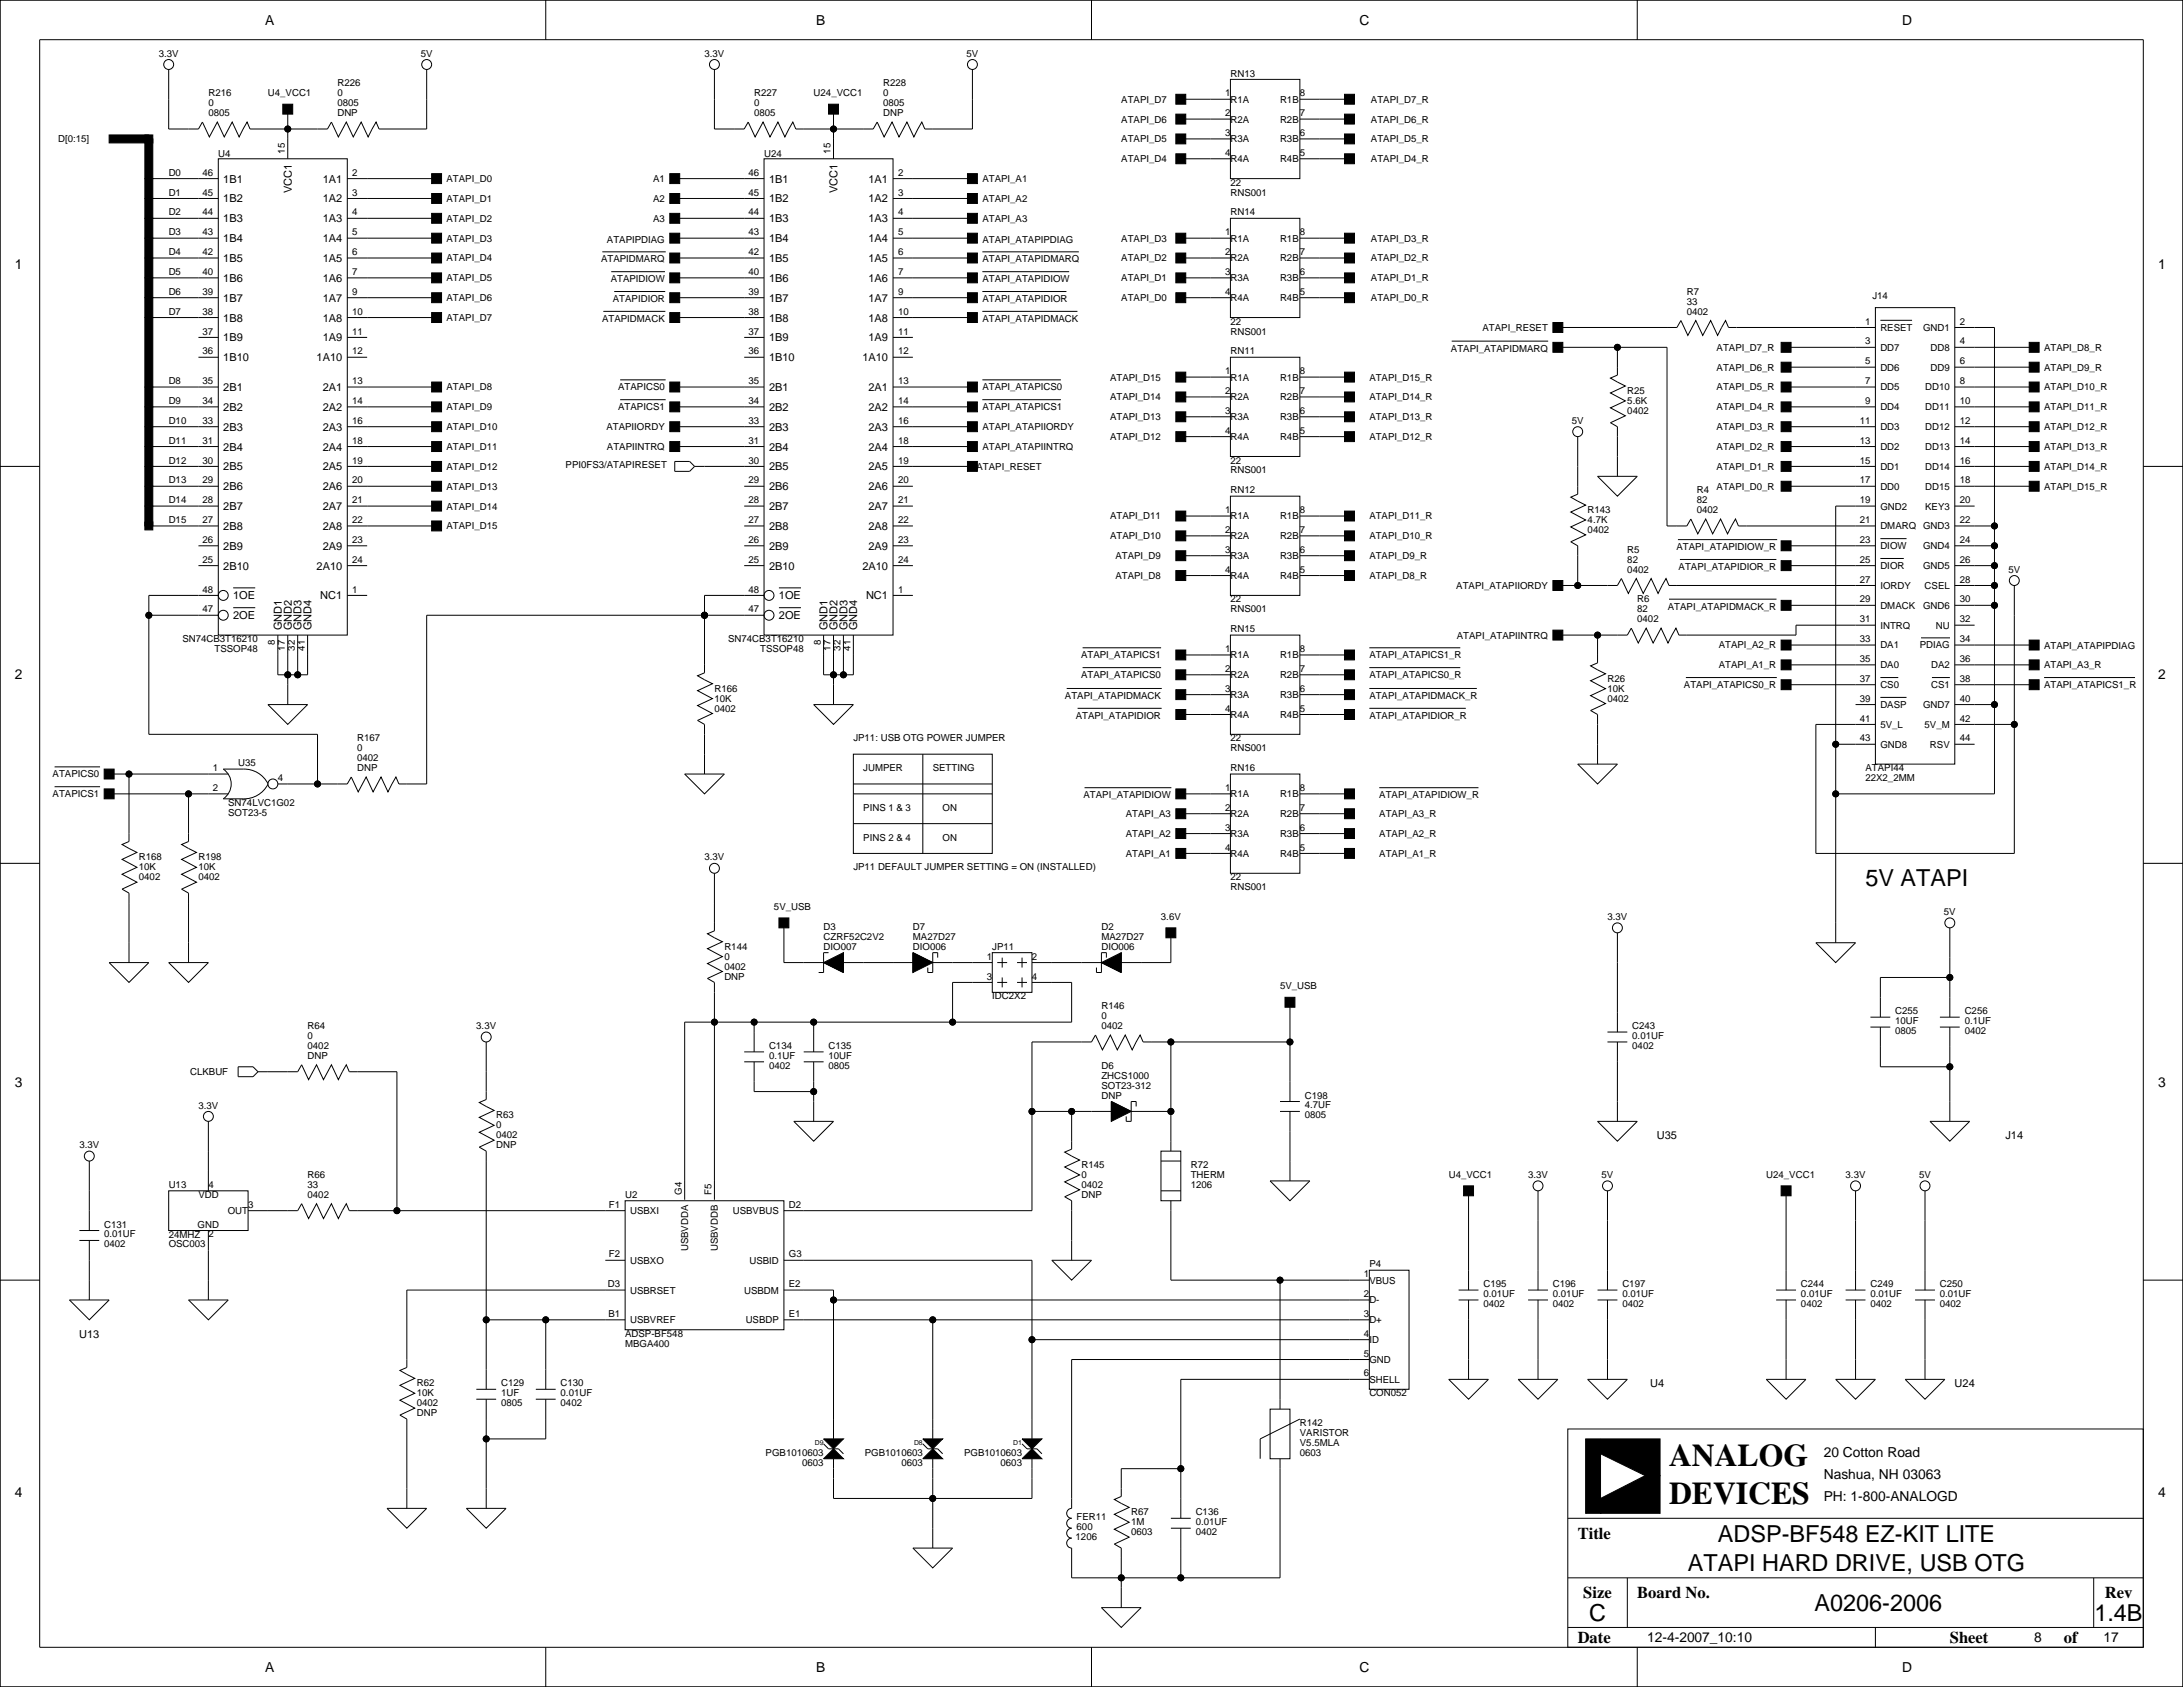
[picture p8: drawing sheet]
<svg xmlns="http://www.w3.org/2000/svg" width="559mm" height="432mm" viewBox="0 0 559 432" stroke-linecap="round" stroke-linejoin="round" font-family="sans-serif">
<defs><g id="words">
<g font-size="8.1">
<text x="427.2" y="375.3">ANALOG</text>
<text x="427.2" y="385">DEVICES</text>
</g>
<g font-size="6">
<text x="477.5" y="226.8">5V ATAPI</text>
<text x="439.7" y="394.6">ADSP-BF548 EZ-KIT LITE</text>
<text x="432.1" y="402.2">ATAPI HARD DRIVE, USB OTG</text>
<text x="464.5" y="412.4">A0206-2006</text>
<text x="406.8" y="414.9">C</text>
<text x="536.1" y="414.9">1.4B</text>
</g>
<g font-size="4.2">
<text x="403.9" y="393.9">Title</text>
<text x="405.3" y="409.1">Size</text>
<text x="419.1" y="409.1">Board No.</text>
<text x="538.8" y="409.1">Rev</text>
<text x="403.9" y="420.5">Date</text>
<text x="499.1" y="420.5">Sheet</text>
<text x="528.3" y="420.5">of</text>
</g>
<g font-size="3.5">
<text x="67.9" y="6.3">A</text>
<text x="208.9" y="6.3">B</text>
<text x="348" y="6.3">C</text>
<text x="486.9" y="6.3">D</text>
<text x="3.8" y="68.8">1</text>
<text x="552.5" y="68.8">1</text>
<text x="3.8" y="173.7">2</text>
<text x="552.5" y="173.7">2</text>
<text x="3.8" y="278.3">3</text>
<text x="552.5" y="278.3">3</text>
<text x="466.9" y="372.8">20 Cotton Road</text>
<text x="3.8" y="383.3">4</text>
<text x="466.9" y="378.7">Nashua, NH 03063</text>
<text x="552.5" y="383.3">4</text>
<text x="466.9" y="384.3">PH: 1-800-ANALOGD</text>
<text x="421.6" y="420.4">12-4-2007_10:10</text>
<text x="520.7" y="420.4">8</text>
<text x="538.5" y="420.4">17</text>
<text x="67.9" y="428">A</text>
<text x="208.9" y="428">B</text>
<text x="348" y="428">C</text>
<text x="486.9" y="428">D</text>
</g>
<g font-size="2.8">
<text x="57.1" y="46.7">1B1</text>
<text x="82.6" y="46.7">1A1</text>
<text x="196.8" y="46.7">1B1</text>
<text x="222.3" y="46.7">1A1</text>
<text x="57.1" y="51.8">1B2</text>
<text x="74.7" y="49.4" transform="rotate(-90 74.7 49.4)">VCC1</text>
<text x="82.6" y="51.8">1A2</text>
<text x="196.8" y="51.8">1B2</text>
<text x="214.4" y="49.4" transform="rotate(-90 214.4 49.4)">VCC1</text>
<text x="222.3" y="51.8">1A2</text>
<text x="57.1" y="56.9">1B3</text>
<text x="82.6" y="56.9">1A3</text>
<text x="196.8" y="56.9">1B3</text>
<text x="222.3" y="56.9">1A3</text>
<text x="57.1" y="62">1B4</text>
<text x="82.6" y="62">1A4</text>
<text x="196.8" y="62">1B4</text>
<text x="222.3" y="62">1A4</text>
<text x="57.1" y="67.1">1B5</text>
<text x="82.6" y="67.1">1A5</text>
<text x="196.8" y="67.1">1B5</text>
<text x="222.3" y="67.1">1A5</text>
<text x="57.1" y="72.1">1B6</text>
<text x="57.1" y="77.2">1B7</text>
<text x="82.6" y="72.1">1A6</text>
<text x="82.6" y="77.2">1A7</text>
<text x="196.8" y="72.1">1B6</text>
<text x="196.8" y="77.2">1B7</text>
<text x="222.3" y="72.1">1A6</text>
<text x="222.3" y="77.2">1A7</text>
<text x="57.1" y="82.3">1B8</text>
<text x="82.6" y="82.3">1A8</text>
<text x="196.8" y="82.3">1B8</text>
<text x="222.3" y="82.3">1A8</text>
<text x="57.1" y="87.4">1B9</text>
<text x="82.6" y="87.4">1A9</text>
<text x="196.8" y="87.4">1B9</text>
<text x="222.3" y="87.4">1A9</text>
<text x="57.1" y="92.5">1B10</text>
<text x="81" y="92.5">1A10</text>
<text x="196.8" y="92.5">1B10</text>
<text x="220.7" y="92.5">1A10</text>
<text x="57.1" y="100.1">2B1</text>
<text x="82.6" y="100.1">2A1</text>
<text x="196.8" y="100.1">2B1</text>
<text x="222.3" y="100.1">2A1</text>
<text x="57.1" y="105.2">2B2</text>
<text x="82.6" y="105.2">2A2</text>
<text x="196.8" y="105.2">2B2</text>
<text x="222.3" y="105.2">2A2</text>
<text x="57.1" y="110.2">2B3</text>
<text x="82.6" y="110.2">2A3</text>
<text x="196.8" y="110.2">2B3</text>
<text x="222.3" y="110.2">2A3</text>
<text x="57.1" y="115.3">2B4</text>
<text x="82.6" y="115.3">2A4</text>
<text x="196.8" y="115.3">2B4</text>
<text x="222.3" y="115.3">2A4</text>
<text x="57.1" y="120.4">2B5</text>
<text x="57.1" y="125.5">2B6</text>
<text x="82.6" y="125.5">2A6</text>
<text x="82.6" y="120.4">2A5</text>
<text x="196.8" y="120.4">2B5</text>
<text x="196.8" y="125.5">2B6</text>
<text x="222.3" y="125.5">2A6</text>
<text x="222.3" y="120.4">2A5</text>
<text x="57.1" y="130.6">2B7</text>
<text x="82.6" y="130.6">2A7</text>
<text x="196.8" y="130.6">2B7</text>
<text x="222.3" y="130.6">2A7</text>
<text x="57.1" y="135.6">2B8</text>
<text x="82.6" y="135.6">2A8</text>
<text x="196.8" y="135.6">2B8</text>
<text x="222.3" y="135.6">2A8</text>
<text x="57.1" y="140.7">2B9</text>
<text x="82.6" y="140.7">2A9</text>
<text x="196.8" y="140.7">2B9</text>
<text x="222.3" y="140.7">2A9</text>
<text x="57.1" y="145.8">2B10</text>
<text x="81" y="145.8">2A10</text>
<text x="196.8" y="145.8">2B10</text>
<text x="220.7" y="145.8">2A10</text>
<text x="59.7" y="153.4">1OE</text>
<text x="82" y="153.4">NC1</text>
<text x="199.4" y="153.4">1OE</text>
<text x="221.7" y="153.4">NC1</text>
<text x="59.7" y="158.5">2OE</text>
<text x="72.1" y="161.3" transform="rotate(-90 72.1 161.3)">GND1</text>
<text x="74.7" y="161.3" transform="rotate(-90 74.7 161.3)">GND2</text>
<text x="77.2" y="161.3" transform="rotate(-90 77.2 161.3)">GND3</text>
<text x="79.8" y="161.3" transform="rotate(-90 79.8 161.3)">GND4</text>
<text x="199.4" y="158.5">2OE</text>
<text x="211.8" y="161.3" transform="rotate(-90 211.8 161.3)">GND1</text>
<text x="214.4" y="161.3" transform="rotate(-90 214.4 161.3)">GND2</text>
<text x="216.9" y="161.3" transform="rotate(-90 216.9 161.3)">GND3</text>
<text x="219.5" y="161.3" transform="rotate(-90 219.5 161.3)">GND4</text>
<text x="424.1" y="291.6">U35</text>
<text x="513.3" y="291.6">J14</text>
<text x="20.3" y="342.4">U13</text>
<text x="422.4" y="355.1">U4</text>
<text x="500.3" y="355.1">U24</text>
</g>
<g font-size="2.5">
<text x="40.6" y="14.5">3.3V</text>
<text x="107.7" y="14.5">5V</text>
<text x="180.3" y="14.5">3.3V</text>
<text x="247.4" y="14.5">5V</text>
<text x="86.4" y="22.1">R226</text>
<text x="226.1" y="22.1">R228</text>
<text x="315" y="19.6">RN13</text>
<text x="53.3" y="29.7">0805</text>
<text x="53.3" y="27.2">0</text>
<text x="53.3" y="24.7">R216</text>
<text x="68.6" y="24.7">U4_VCC1</text>
<text x="86.4" y="24.7">0</text>
<text x="86.4" y="27.2">0805</text>
<text x="86.4" y="29.7">DNP</text>
<text x="193" y="29.7">0805</text>
<text x="193" y="27.2">0</text>
<text x="193" y="24.7">R227</text>
<text x="208.3" y="24.7">U24_VCC1</text>
<text x="226.1" y="24.7">0</text>
<text x="226.1" y="27.2">0805</text>
<text x="226.1" y="29.7">DNP</text>
<text x="287" y="26.3">ATAPI_D7</text>
<text x="313.6" y="29.7">2</text>
<text x="313.6" y="24.7">1</text>
<text x="315" y="26.3">R1A</text>
<text x="327.7" y="26.3">R1B</text>
<text x="332.7" y="29.7">7</text>
<text x="332.7" y="24.7">8</text>
<text x="350.9" y="26.3">ATAPI_D7_R</text>
<text x="287" y="31.4">ATAPI_D6</text>
<text x="313.6" y="34.8">3</text>
<text x="315" y="31.4">R2A</text>
<text x="327.7" y="31.4">R2B</text>
<text x="332.7" y="34.8">6</text>
<text x="350.9" y="31.4">ATAPI_D6_R</text>
<text x="14.9" y="36.4">D[0:15]</text>
<text x="55.9" y="40.2">U4</text>
<text x="72.9" y="39.4" transform="rotate(-90 72.9 39.4)">15</text>
<text x="195.6" y="40.2">U24</text>
<text x="212.6" y="39.4" transform="rotate(-90 212.6 39.4)">15</text>
<text x="287" y="36.4">ATAPI_D5</text>
<text x="287" y="41.5">ATAPI_D4</text>
<text x="313.6" y="39.9">4</text>
<text x="315" y="41.5">R4A</text>
<text x="315" y="36.4">R3A</text>
<text x="327.7" y="41.5">R4B</text>
<text x="327.7" y="36.4">R3B</text>
<text x="332.7" y="39.9">5</text>
<text x="350.9" y="36.4">ATAPI_D5_R</text>
<text x="350.9" y="41.5">ATAPI_D4_R</text>
<text x="43.2" y="45">D0</text>
<text x="51.9" y="45">46</text>
<text x="90.2" y="45">2</text>
<text x="114.3" y="46.6">ATAPI_D0</text>
<text x="167.2" y="46.6">A1</text>
<text x="191.6" y="45">46</text>
<text x="229.9" y="45">2</text>
<text x="251.5" y="46.6">ATAPI_A1</text>
<text x="315" y="47.5">22</text>
<text x="43.2" y="50.1">D1</text>
<text x="51.9" y="50.1">45</text>
<text x="90.2" y="50.1">3</text>
<text x="114.3" y="51.7">ATAPI_D1</text>
<text x="167.2" y="51.7">A2</text>
<text x="191.6" y="50.1">45</text>
<text x="229.9" y="50.1">3</text>
<text x="251.5" y="51.7">ATAPI_A2</text>
<text x="315" y="50.1">RNS001</text>
<text x="43.2" y="55.1">D2</text>
<text x="51.9" y="55.1">44</text>
<text x="90.2" y="55.1">4</text>
<text x="114.3" y="56.8">ATAPI_D2</text>
<text x="167.2" y="56.8">A3</text>
<text x="191.6" y="55.1">44</text>
<text x="229.9" y="55.1">4</text>
<text x="251.5" y="56.8">ATAPI_A3</text>
<text x="315" y="55.1">RN14</text>
<text x="43.2" y="65.3">D4</text>
<text x="43.2" y="60.2">D3</text>
<text x="51.9" y="60.2">43</text>
<text x="51.9" y="65.3">42</text>
<text x="90.2" y="60.2">5</text>
<text x="90.2" y="65.3">6</text>
<text x="114.3" y="61.8">ATAPI_D3</text>
<text x="155.4" y="62.1">ATAPIPDIAG</text>
<text x="191.6" y="65.3">42</text>
<text x="191.6" y="60.2">43</text>
<text x="229.9" y="65.3">6</text>
<text x="229.9" y="60.2">5</text>
<text x="251.5" y="62.1">ATAPI_ATAPIPDIAG</text>
<text x="287" y="61.8">ATAPI_D3</text>
<text x="313.6" y="60.2">1</text>
<text x="313.6" y="65.3">2</text>
<text x="315" y="61.8">R1A</text>
<text x="327.7" y="61.8">R1B</text>
<text x="332.7" y="65.3">7</text>
<text x="332.7" y="60.2">8</text>
<text x="350.9" y="61.8">ATAPI_D3_R</text>
<text x="43.2" y="70.4">D5</text>
<text x="51.9" y="70.4">40</text>
<text x="90.2" y="70.4">7</text>
<text x="114.3" y="66.9">ATAPI_D4</text>
<text x="153.9" y="67.2">ATAPIDMARQ</text>
<text x="191.6" y="70.4">40</text>
<text x="229.9" y="70.4">7</text>
<text x="251.5" y="67.2">ATAPI_ATAPIDMARQ</text>
<text x="287" y="66.9">ATAPI_D2</text>
<text x="313.6" y="70.4">3</text>
<text x="315" y="66.9">R2A</text>
<text x="327.7" y="66.9">R2B</text>
<text x="332.7" y="70.4">6</text>
<text x="350.9" y="66.9">ATAPI_D2_R</text>
<text x="43.2" y="75.5">D6</text>
<text x="51.9" y="75.5">39</text>
<text x="90.2" y="75.5">9</text>
<text x="114.3" y="72">ATAPI_D5</text>
<text x="114.3" y="77.1">ATAPI_D6</text>
<text x="156.3" y="72.3">ATAPIDIOW</text>
<text x="156.9" y="77.3">ATAPIDIOR</text>
<text x="191.6" y="75.5">39</text>
<text x="229.9" y="75.5">9</text>
<text x="251.5" y="77.3">ATAPI_ATAPIDIOR</text>
<text x="251.5" y="72.3">ATAPI_ATAPIDIOW</text>
<text x="287" y="77.1">ATAPI_D0</text>
<text x="287" y="72">ATAPI_D1</text>
<text x="313.6" y="75.5">4</text>
<text x="315" y="77.1">R4A</text>
<text x="315" y="72">R3A</text>
<text x="327.7" y="77.1">R4B</text>
<text x="327.7" y="72">R3B</text>
<text x="332.7" y="75.5">5</text>
<text x="350.9" y="77.1">ATAPI_D0_R</text>
<text x="350.9" y="72">ATAPI_D1_R</text>
<text x="431.8" y="75.5">R7</text>
<text x="479.3" y="76.5">J14</text>
<text x="43.2" y="80.5">D7</text>
<text x="51.9" y="80.5">38</text>
<text x="90.2" y="80.5">10</text>
<text x="114.3" y="82.2">ATAPI_D7</text>
<text x="154.1" y="82.4">ATAPIDMACK</text>
<text x="191.6" y="80.5">38</text>
<text x="229.9" y="80.5">10</text>
<text x="251.5" y="82.4">ATAPI_ATAPIDMACK</text>
<text x="315" y="83.1">22</text>
<text x="431.8" y="80.5">0402</text>
<text x="431.8" y="78">33</text>
<text x="477.4" y="83.1">1</text>
<text x="501.6" y="83.1">2</text>
<text x="51.9" y="85.6">37</text>
<text x="90.2" y="85.6">11</text>
<text x="191.6" y="85.6">37</text>
<text x="229.9" y="85.6">11</text>
<text x="315" y="85.6">RNS001</text>
<text x="379.5" y="84.7">ATAPI_RESET</text>
<text x="439.4" y="89.8">ATAPI_D7_R</text>
<text x="477.4" y="88.2">3</text>
<text x="481.3" y="89.8">DD7</text>
<text x="481.3" y="84.7">RESET</text>
<text x="492.2" y="84.7">GND1</text>
<text x="494.2" y="89.8">DD8</text>
<text x="501.6" y="88.2">4</text>
<text x="523.2" y="89.8">ATAPI_D8_R</text>
<text x="51.9" y="90.7">36</text>
<text x="90.2" y="90.7">12</text>
<text x="191.6" y="90.7">36</text>
<text x="229.9" y="90.7">12</text>
<text x="313.6" y="95.8">1</text>
<text x="315" y="90.7">RN11</text>
<text x="332.7" y="95.8">8</text>
<text x="371.4" y="90">ATAPI_ATAPIDMARQ</text>
<text x="439.4" y="94.9">ATAPI_D6_R</text>
<text x="477.4" y="93.2">5</text>
<text x="481.3" y="94.9">DD6</text>
<text x="494.2" y="94.9">DD9</text>
<text x="501.6" y="93.2">6</text>
<text x="523.2" y="94.9">ATAPI_D9_R</text>
<text x="43.2" y="98.3">D8</text>
<text x="51.9" y="98.3">35</text>
<text x="90.2" y="98.3">13</text>
<text x="114.3" y="99.9">ATAPI_D8</text>
<text x="158.2" y="99.9">ATAPICS0</text>
<text x="191.6" y="98.3">35</text>
<text x="229.9" y="98.3">13</text>
<text x="251.5" y="99.9">ATAPI_ATAPICS0</text>
<text x="284.1" y="97.4">ATAPI_D15</text>
<text x="313.6" y="100.9">2</text>
<text x="315" y="97.4">R1A</text>
<text x="327.7" y="97.4">R1B</text>
<text x="332.7" y="100.9">7</text>
<text x="350.5" y="97.4">ATAPI_D15_R</text>
<text x="416.6" y="100.9">R25</text>
<text x="439.4" y="99.9">ATAPI_D5_R</text>
<text x="477.4" y="98.3">7</text>
<text x="481.3" y="99.9">DD5</text>
<text x="492.8" y="99.9">DD10</text>
<text x="501.6" y="98.3">8</text>
<text x="523.2" y="99.9">ATAPI_D10_R</text>
<text x="43.2" y="103.4">D9</text>
<text x="51.9" y="103.4">34</text>
<text x="90.2" y="103.4">14</text>
<text x="114.3" y="105">ATAPI_D9</text>
<text x="158.2" y="105">ATAPICS1</text>
<text x="191.6" y="103.4">34</text>
<text x="229.9" y="103.4">14</text>
<text x="251.5" y="105">ATAPI_ATAPICS1</text>
<text x="284.1" y="107.6">ATAPI_D13</text>
<text x="284.1" y="102.5">ATAPI_D14</text>
<text x="313.6" y="105.9">3</text>
<text x="315" y="102.5">R2A</text>
<text x="315" y="107.6">R3A</text>
<text x="327.7" y="107.6">R3B</text>
<text x="327.7" y="102.5">R2B</text>
<text x="332.7" y="105.9">6</text>
<text x="350.5" y="102.5">ATAPI_D14_R</text>
<text x="350.5" y="107.6">ATAPI_D13_R</text>
<text x="416.6" y="105.9">0402</text>
<text x="416.6" y="103.4">5.6K</text>
<text x="439.4" y="105">ATAPI_D4_R</text>
<text x="477.4" y="103.4">9</text>
<text x="481.3" y="105">DD4</text>
<text x="492.8" y="105">DD11</text>
<text x="501.6" y="103.4">10</text>
<text x="523.2" y="105">ATAPI_D11_R</text>
<text x="43.2" y="113.6">D11</text>
<text x="43.2" y="108.5">D10</text>
<text x="51.9" y="108.5">33</text>
<text x="51.9" y="113.6">31</text>
<text x="90.2" y="108.5">16</text>
<text x="90.2" y="113.6">18</text>
<text x="114.3" y="110.1">ATAPI_D10</text>
<text x="155.2" y="110.1">ATAPIIORDY</text>
<text x="191.6" y="113.6">31</text>
<text x="191.6" y="108.5">33</text>
<text x="229.9" y="113.6">18</text>
<text x="229.9" y="108.5">16</text>
<text x="251.5" y="110.1">ATAPI_ATAPIIORDY</text>
<text x="284.1" y="112.6">ATAPI_D12</text>
<text x="313.6" y="111">4</text>
<text x="315" y="112.6">R4A</text>
<text x="327.7" y="112.6">R4B</text>
<text x="332.7" y="111">5</text>
<text x="350.5" y="112.6">ATAPI_D12_R</text>
<text x="402.3" y="108.5">5V</text>
<text x="439.4" y="110.1">ATAPI_D3_R</text>
<text x="476" y="113.6">13</text>
<text x="476" y="108.5">11</text>
<text x="481.3" y="110.1">DD3</text>
<text x="492.8" y="110.1">DD12</text>
<text x="501.6" y="108.5">12</text>
<text x="501.6" y="113.6">14</text>
<text x="523.2" y="110.1">ATAPI_D12_R</text>
<text x="43.2" y="118.6">D12</text>
<text x="51.9" y="118.6">30</text>
<text x="90.2" y="118.6">19</text>
<text x="114.3" y="115.2">ATAPI_D11</text>
<text x="144.8" y="119.9">PPI0FS3/ATAPIRESET</text>
<text x="155.4" y="115.2">ATAPIINTRQ</text>
<text x="191.6" y="118.6">30</text>
<text x="229.9" y="118.6">19</text>
<text x="251.5" y="115.2">ATAPI_ATAPIINTRQ</text>
<text x="315" y="118.6">22</text>
<text x="439.4" y="115.2">ATAPI_D2_R</text>
<text x="476" y="118.6">15</text>
<text x="481.3" y="115.2">DD2</text>
<text x="492.8" y="115.2">DD13</text>
<text x="501.6" y="118.6">16</text>
<text x="523.2" y="115.2">ATAPI_D13_R</text>
<text x="43.2" y="123.7">D13</text>
<text x="51.9" y="123.7">29</text>
<text x="90.2" y="123.7">20</text>
<text x="114.3" y="125.3">ATAPI_D13</text>
<text x="114.3" y="120.3">ATAPI_D12</text>
<text x="191.6" y="123.7">29</text>
<text x="229.9" y="123.7">20</text>
<text x="250" y="120.3">ATAPI_RESET</text>
<text x="315" y="121.2">RNS001</text>
<text x="439.4" y="120.3">ATAPI_D1_R</text>
<text x="439.4" y="125.3">ATAPI_D0_R</text>
<text x="476" y="123.7">17</text>
<text x="481.3" y="125.3">DD0</text>
<text x="481.3" y="120.3">DD1</text>
<text x="492.8" y="120.3">DD14</text>
<text x="492.8" y="125.3">DD15</text>
<text x="501.6" y="123.7">18</text>
<text x="523.2" y="125.3">ATAPI_D15_R</text>
<text x="523.2" y="120.3">ATAPI_D14_R</text>
<text x="43.2" y="128.8">D14</text>
<text x="51.9" y="128.8">28</text>
<text x="90.2" y="128.8">21</text>
<text x="114.3" y="130.4">ATAPI_D14</text>
<text x="191.6" y="128.8">28</text>
<text x="229.9" y="128.8">21</text>
<text x="313.6" y="131.3">1</text>
<text x="315" y="126.3">RN12</text>
<text x="332.7" y="131.3">8</text>
<text x="406.4" y="131.3">R143</text>
<text x="434.3" y="126.3">R4</text>
<text x="434.3" y="128.8">82</text>
<text x="434.3" y="131.3">0402</text>
<text x="476" y="128.8">19</text>
<text x="481.3" y="130.4">GND2</text>
<text x="492.8" y="130.4">KEY3</text>
<text x="501.6" y="128.8">20</text>
<text x="43.2" y="133.9">D15</text>
<text x="51.9" y="133.9">27</text>
<text x="90.2" y="133.9">22</text>
<text x="114.3" y="135.5">ATAPI_D15</text>
<text x="191.6" y="133.9">27</text>
<text x="229.9" y="133.9">22</text>
<text x="284.1" y="133">ATAPI_D11</text>
<text x="313.6" y="136.4">2</text>
<text x="315" y="133">R1A</text>
<text x="327.7" y="133">R1B</text>
<text x="332.7" y="136.4">7</text>
<text x="350.5" y="133">ATAPI_D11_R</text>
<text x="406.4" y="136.4">0402</text>
<text x="406.4" y="133.9">4.7K</text>
<text x="476" y="133.9">21</text>
<text x="481.3" y="135.5">DMARQ GND3</text>
<text x="501.6" y="133.9">22</text>
<text x="51.9" y="139">26</text>
<text x="90.2" y="139">23</text>
<text x="191.6" y="139">26</text>
<text x="229.9" y="139">23</text>
<text x="284.1" y="138">ATAPI_D10</text>
<text x="285.5" y="143.1">ATAPI_D9</text>
<text x="313.6" y="141.5">3</text>
<text x="315" y="138">R2A</text>
<text x="315" y="143.1">R3A</text>
<text x="327.7" y="143.1">R3B</text>
<text x="327.7" y="138">R2B</text>
<text x="332.7" y="141.5">6</text>
<text x="350.5" y="138">ATAPI_D10_R</text>
<text x="350.5" y="143.1">ATAPI_D9_R</text>
<text x="416.6" y="141.5">R5</text>
<text x="429.1" y="140.8">ATAPI_ATAPIDIOW_R</text>
<text x="476" y="139">23</text>
<text x="481.3" y="140.6">DIOW</text>
<text x="492.2" y="140.6">GND4</text>
<text x="501.6" y="139">24</text>
<text x="51.9" y="144">25</text>
<text x="90.2" y="144">24</text>
<text x="191.6" y="144">25</text>
<text x="229.9" y="144">24</text>
<text x="285.5" y="148.2">ATAPI_D8</text>
<text x="313.6" y="146.6">4</text>
<text x="315" y="148.2">R4A</text>
<text x="327.7" y="148.2">R4B</text>
<text x="332.7" y="146.6">5</text>
<text x="350.5" y="148.2">ATAPI_D8_R</text>
<text x="416.6" y="146.6">0402</text>
<text x="416.6" y="144">82</text>
<text x="429.7" y="145.9">ATAPI_ATAPIDIOR_R</text>
<text x="476" y="149.1">27</text>
<text x="476" y="144">25</text>
<text x="481.3" y="145.7">DIOR</text>
<text x="492.2" y="145.7">GND5</text>
<text x="501.6" y="149.1">28</text>
<text x="501.6" y="144">26</text>
<text x="514.1" y="146.6">5V</text>
<text x="51.9" y="151.7">48</text>
<text x="90.2" y="151.7">1</text>
<text x="191.6" y="151.7">48</text>
<text x="229.9" y="151.7">1</text>
<text x="315" y="154.2">22</text>
<text x="372.8" y="150.7">ATAPI_ATAPIIORDY</text>
<text x="419.1" y="154.2">R6</text>
<text x="476" y="154.2">29</text>
<text x="481.3" y="155.8">DMACK</text>
<text x="481.3" y="150.7">IORDY</text>
<text x="492.2" y="155.8">GND6</text>
<text x="492.7" y="150.7">CSEL</text>
<text x="501.6" y="154.2">30</text>
<text x="51.9" y="156.7">47</text>
<text x="191.6" y="156.7">47</text>
<text x="315" y="161.8">RN15</text>
<text x="315" y="156.7">RNS001</text>
<text x="419.1" y="156.7">82</text>
<text x="419.1" y="159.3">0402</text>
<text x="426.9" y="156.1">ATAPI_ATAPIDMACK_R</text>
<text x="476" y="159.3">31</text>
<text x="481.3" y="160.9">INTRQ</text>
<text x="495.5" y="160.9">NU</text>
<text x="501.6" y="159.3">32</text>
<text x="46.7" y="164.4">SN74CB3T16210</text>
<text x="54.9" y="166.9">TSSOP48</text>
<text x="70.4" y="165.2" transform="rotate(-90 70.4 165.2)">8</text>
<text x="72.9" y="166.6" transform="rotate(-90 72.9 166.6)">17</text>
<text x="75.5" y="166.6" transform="rotate(-90 75.5 166.6)">32</text>
<text x="78" y="166.6" transform="rotate(-90 78 166.6)">41</text>
<text x="186.4" y="164.4">SN74CB3T16210</text>
<text x="194.6" y="166.9">TSSOP48</text>
<text x="210.1" y="165.2" transform="rotate(-90 210.1 165.2)">8</text>
<text x="212.6" y="166.6" transform="rotate(-90 212.6 166.6)">17</text>
<text x="215.2" y="166.6" transform="rotate(-90 215.2 166.6)">32</text>
<text x="217.7" y="166.6" transform="rotate(-90 217.7 166.6)">41</text>
<text x="313.6" y="166.9">1</text>
<text x="332.7" y="166.9">8</text>
<text x="372.9" y="163.4">ATAPI_ATAPIINTRQ</text>
<text x="440" y="166">ATAPI_A2_R</text>
<text x="476" y="164.4">33</text>
<text x="481.3" y="166">DA1</text>
<text x="491.4" y="166">PDIAG</text>
<text x="501.6" y="164.4">34</text>
<text x="523.2" y="166.2">ATAPI_ATAPIPDIAG</text>
<text x="276.7" y="173.6">ATAPI_ATAPICS0</text>
<text x="276.7" y="168.5">ATAPI_ATAPICS1</text>
<text x="313.6" y="172">2</text>
<text x="315" y="168.5">R1A</text>
<text x="315" y="173.6">R2A</text>
<text x="327.7" y="173.6">R2B</text>
<text x="327.7" y="168.5">R1B</text>
<text x="332.7" y="172">7</text>
<text x="350.5" y="168.5">ATAPI_ATAPICS1_R</text>
<text x="350.5" y="173.6">ATAPI_ATAPICS0_R</text>
<text x="440" y="171.1">ATAPI_A1_R</text>
<text x="476" y="169.4">35</text>
<text x="481.3" y="171.1">DA0</text>
<text x="494.3" y="171.1">DA2</text>
<text x="501.6" y="169.4">36</text>
<text x="523.2" y="171.1">ATAPI_A3_R</text>
<text x="182.9" y="179.6">10K</text>
<text x="182.9" y="177.1">R166</text>
<text x="272.6" y="178.9">ATAPI_ATAPIDMACK</text>
<text x="313.6" y="177.1">3</text>
<text x="315" y="178.7">R3A</text>
<text x="327.7" y="178.7">R3B</text>
<text x="332.7" y="177.1">6</text>
<text x="350.5" y="178.9">ATAPI_ATAPIDMACK_R</text>
<text x="411.5" y="174.5">R26</text>
<text x="411.5" y="177.1">10K</text>
<text x="411.5" y="179.6">0402</text>
<text x="431.1" y="176.1">ATAPI_ATAPICS0_R</text>
<text x="476" y="174.5">37</text>
<text x="476" y="179.6">39</text>
<text x="481.3" y="176.1">CS0</text>
<text x="494.3" y="176.1">CS1</text>
<text x="501.6" y="179.6">40</text>
<text x="501.6" y="174.5">38</text>
<text x="523.2" y="176.1">ATAPI_ATAPICS1_R</text>
<text x="182.9" y="182.1">0402</text>
<text x="275.4" y="184">ATAPI_ATAPIDIOR</text>
<text x="313.6" y="182.1">4</text>
<text x="315" y="183.8">R4A</text>
<text x="327.7" y="183.8">R4B</text>
<text x="332.7" y="182.1">5</text>
<text x="350.5" y="184">ATAPI_ATAPIDIOR_R</text>
<text x="476" y="184.7">41</text>
<text x="481.3" y="181.2">DASP</text>
<text x="492.2" y="181.2">GND7</text>
<text x="501.6" y="184.7">42</text>
<text x="91.4" y="189.8">R167</text>
<text x="218.4" y="189.8">JP11: USB OTG POWER JUMPER</text>
<text x="315" y="189.8">22</text>
<text x="476" y="189.8">43</text>
<text x="481.3" y="186.3">5V_L</text>
<text x="481.3" y="191.4">GND8</text>
<text x="492.7" y="186.3">5V_M</text>
<text x="494" y="191.4">RSV</text>
<text x="501.6" y="189.8">44</text>
<text x="54.5" y="197.4">1</text>
<text x="61" y="196.1">U35</text>
<text x="91.4" y="194.8">0402</text>
<text x="91.4" y="192.3">0</text>
<text x="91.4" y="197.4">DNP</text>
<text x="221" y="197.4">JUMPER</text>
<text x="238.8" y="197.4">SETTING</text>
<text x="315" y="197.4">RN16</text>
<text x="315" y="192.3">RNS001</text>
<text x="477.5" y="197.4">ATAPI44</text>
<text x="13.5" y="199">ATAPICS0</text>
<text x="54.5" y="202.5">2</text>
<text x="71.1" y="199.9">4</text>
<text x="313.6" y="202.5">1</text>
<text x="332.7" y="202.5">8</text>
<text x="477.5" y="199.9">22X2_2MM</text>
<text x="13.5" y="204.1">ATAPICS1</text>
<text x="58.4" y="206.2">SN74LVC1G02</text>
<text x="58.4" y="208.8">SOT23-5</text>
<text x="221" y="207.5">PINS 1 &amp; 3</text>
<text x="241.3" y="207.5">ON</text>
<text x="277.4" y="204.3">ATAPI_ATAPIDIOW</text>
<text x="288.2" y="209.2">ATAPI_A3</text>
<text x="313.6" y="207.5">2</text>
<text x="315" y="204.1">R1A</text>
<text x="315" y="209.2">R2A</text>
<text x="327.7" y="209.2">R2B</text>
<text x="327.7" y="204.1">R1B</text>
<text x="332.7" y="207.5">7</text>
<text x="353.1" y="204.3">ATAPI_ATAPIDIOW_R</text>
<text x="353.1" y="209.2">ATAPI_A3_R</text>
<text x="221" y="215.2">PINS 2 &amp; 4</text>
<text x="241.3" y="215.2">ON</text>
<text x="288.2" y="214.2">ATAPI_A2</text>
<text x="313.6" y="212.6">3</text>
<text x="315" y="214.2">R3A</text>
<text x="327.7" y="214.2">R3B</text>
<text x="332.7" y="212.6">6</text>
<text x="353.1" y="214.2">ATAPI_A2_R</text>
<text x="35.6" y="220.2">R168</text>
<text x="50.8" y="220.2">R198</text>
<text x="180.3" y="220.2">3.3V</text>
<text x="288.2" y="219.3">ATAPI_A1</text>
<text x="313.6" y="217.7">4</text>
<text x="315" y="219.3">R4A</text>
<text x="327.7" y="219.3">R4B</text>
<text x="332.7" y="217.7">5</text>
<text x="353.1" y="219.3">ATAPI_A1_R</text>
<text x="35.6" y="222.8">10K</text>
<text x="35.6" y="225.3">0402</text>
<text x="50.8" y="225.3">0402</text>
<text x="50.8" y="222.8">10K</text>
<text x="218.4" y="222.8">JP11 DEFAULT JUMPER SETTING = ON (INSTALLED)</text>
<text x="315" y="227.9">RNS001</text>
<text x="315" y="225.3">22</text>
<text x="198.1" y="232.9">5V_USB</text>
<text x="210.8" y="238">D3</text>
<text x="233.7" y="238">D7</text>
<text x="281.9" y="238">D2</text>
<text x="297.2" y="235.5">3.6V</text>
<text x="411.5" y="235.5">3.3V</text>
<text x="497.6" y="234.2">5V</text>
<text x="185.4" y="245.6">0</text>
<text x="185.4" y="243.1">R144</text>
<text x="210.8" y="240.6">CZRF52C2V2</text>
<text x="210.8" y="243.1">DIO007</text>
<text x="233.7" y="240.6">MA27D27</text>
<text x="233.7" y="243.1">DIO006</text>
<text x="252.6" y="245.6">1</text>
<text x="254" y="243.1">JP11</text>
<text x="264.2" y="245.6">2</text>
<text x="281.9" y="240.6">MA27D27</text>
<text x="281.9" y="243.1">DIO006</text>
<text x="185.4" y="250.7">DNP</text>
<text x="185.4" y="248.2">0402</text>
<text x="252.6" y="250.7">3</text>
<text x="264.2" y="250.7">4</text>
<text x="254" y="255.8">IDC2X2</text>
<text x="327.7" y="253.3">5V_USB</text>
<text x="78.7" y="263.4">R64</text>
<text x="121.9" y="263.4">3.3V</text>
<text x="281.9" y="258.3">R146</text>
<text x="281.9" y="260.9">0</text>
<text x="281.9" y="263.4">0402</text>
<text x="417.8" y="263.4">C243</text>
<text x="485.1" y="259.6">C255</text>
<text x="485.1" y="262.1">10UF</text>
<text x="502.9" y="262.1">0.1UF</text>
<text x="502.9" y="259.6">C256</text>
<text x="78.7" y="266">0</text>
<text x="78.7" y="268.5">0402</text>
<text x="196.8" y="268.5">C134</text>
<text x="212.1" y="268.5">C135</text>
<text x="417.8" y="265.9">0.01UF</text>
<text x="417.8" y="268.5">0402</text>
<text x="485.1" y="264.7">0805</text>
<text x="502.9" y="264.7">0402</text>
<text x="48.7" y="275.2">CLKBUF</text>
<text x="78.7" y="271">DNP</text>
<text x="196.8" y="273.6">0402</text>
<text x="196.8" y="271">0.1UF</text>
<text x="212.1" y="273.6">0805</text>
<text x="212.1" y="271">10UF</text>
<text x="281.9" y="273.6">D6</text>
<text x="281.9" y="276.1">ZHCS1000</text>
<text x="281.9" y="278.7">SOT23-312</text>
<text x="281.9" y="281.2">DNP</text>
<text x="334" y="281.2">C198</text>
<text x="50.8" y="283.7">3.3V</text>
<text x="127" y="286.3">R63</text>
<text x="334" y="283.7">4.7UF</text>
<text x="334" y="286.3">0805</text>
<text x="20.3" y="293.9">3.3V</text>
<text x="127" y="288.8">0</text>
<text x="127" y="291.3">0402</text>
<text x="127" y="293.9">DNP</text>
<text x="276.9" y="299">R145</text>
<text x="304.8" y="299">R72</text>
<text x="43.2" y="304.1">U13</text>
<text x="53.3" y="304.1">4</text>
<text x="78.7" y="301.5">R66</text>
<text x="78.7" y="304.1">33</text>
<text x="174.5" y="305.8" transform="rotate(-90 174.5 305.8)">G4</text>
<text x="182.1" y="305.8" transform="rotate(-90 182.1 305.8)">F5</text>
<text x="276.9" y="304">0402</text>
<text x="276.9" y="301.5">0</text>
<text x="304.8" y="304">1206</text>
<text x="304.8" y="301.5">THERM</text>
<text x="370.8" y="301.5">U4_VCC1</text>
<text x="391.2" y="301.5">3.3V</text>
<text x="410" y="301.5">5V</text>
<text x="452.1" y="301.5">U24_VCC1</text>
<text x="472.4" y="301.5">3.3V</text>
<text x="491.2" y="301.5">5V</text>
<text x="50.8" y="306.6">VDD</text>
<text x="58.3" y="310.8">OUT</text>
<text x="63.5" y="309.1">3</text>
<text x="78.7" y="306.6">0402</text>
<text x="155.9" y="309.1">F1</text>
<text x="160" y="306.6">U2</text>
<text x="161.3" y="310.8">USBXI</text>
<text x="187.6" y="310.8">USBVBUS</text>
<text x="201.9" y="309.1">D2</text>
<text x="276.9" y="306.6">DNP</text>
<text x="26.7" y="314.2">C131</text>
<text x="26.7" y="316.7">0.01UF</text>
<text x="43.2" y="316.8">24MHZ</text>
<text x="50.6" y="314.2">GND</text>
<text x="53.3" y="316.7">2</text>
<text x="26.7" y="319.3">0402</text>
<text x="43.2" y="319.3">OSC003</text>
<text x="155.9" y="321.8">F2</text>
<text x="161.3" y="323.5">USBXO</text>
<text x="176.1" y="320.3" transform="rotate(-90 176.1 320.3)">USBVDDA</text>
<text x="183.8" y="320.3" transform="rotate(-90 183.8 320.3)">USBVDDB</text>
<text x="191.8" y="323.5">USBID</text>
<text x="201.9" y="321.8">G3</text>
<text x="155.6" y="329.5">D3</text>
<text x="201.9" y="329.5">E2</text>
<text x="349.1" y="326.9">1</text>
<text x="350.5" y="328.5">VBUS</text>
<text x="350.5" y="324.4">P4</text>
<text x="379.7" y="329.5">C195</text>
<text x="397.5" y="329.5">C196</text>
<text x="415.3" y="329.5">C197</text>
<text x="461" y="329.5">C244</text>
<text x="478.8" y="329.5">C249</text>
<text x="496.6" y="329.5">C250</text>
<text x="161.3" y="331.1">USBRSET</text>
<text x="190.5" y="331.1">USBDM</text>
<text x="349.1" y="332">2</text>
<text x="350.5" y="333.6">D-</text>
<text x="379.7" y="332">0.01UF</text>
<text x="379.7" y="334.5">0402</text>
<text x="397.5" y="334.5">0402</text>
<text x="397.5" y="332">0.01UF</text>
<text x="415.3" y="332">0.01UF</text>
<text x="415.3" y="334.5">0402</text>
<text x="461" y="334.5">0402</text>
<text x="461" y="332">0.01UF</text>
<text x="478.8" y="332">0.01UF</text>
<text x="478.8" y="334.5">0402</text>
<text x="496.6" y="334.5">0402</text>
<text x="496.6" y="332">0.01UF</text>
<text x="155.7" y="337.1">B1</text>
<text x="161.3" y="338.7">USBVREF</text>
<text x="190.9" y="338.7">USBDP</text>
<text x="201.9" y="337.1">E1</text>
<text x="349.1" y="337.1">3</text>
<text x="350.5" y="338.7">D+</text>
<text x="160" y="342.2">ADSP-BF548</text>
<text x="160" y="344.7">MBGA400</text>
<text x="349.1" y="342.2">4</text>
<text x="349.1" y="347.2">5</text>
<text x="350.5" y="343.8">ID</text>
<text x="349.1" y="352.3">6</text>
<text x="350.5" y="353.9">SHELL</text>
<text x="350.5" y="348.9">GND</text>
<text x="106.7" y="359.9">0402</text>
<text x="106.7" y="357.4">10K</text>
<text x="106.7" y="354.9">R62</text>
<text x="128.3" y="354.9">C129</text>
<text x="128.3" y="357.4">1UF</text>
<text x="128.3" y="359.9">0805</text>
<text x="143.5" y="354.9">C130</text>
<text x="143.5" y="357.4">0.01UF</text>
<text x="143.5" y="359.9">0402</text>
<text x="350.5" y="357.4">CON052</text>
<text x="106.7" y="362.5">DNP</text>
<text x="332.7" y="365">R142</text>
<text x="332.7" y="367.5">VARISTOR</text>
<text x="332.7" y="370.1">V5.5MLA</text>
<text x="196" y="372.6">PGB1010603</text>
<text x="205.3" y="375.2">0603</text>
<text x="221.4" y="372.6">PGB1010603</text>
<text x="230.7" y="375.2">0603</text>
<text x="246.8" y="372.6">PGB1010603</text>
<text x="256.1" y="375.2">0603</text>
<text x="332.7" y="372.6">0603</text>
<text x="275.6" y="389.2">FER11</text>
<text x="289.6" y="387.9">R67</text>
<text x="306.1" y="387.9">C136</text>
<text x="275.3" y="394.2">1206</text>
<text x="275.6" y="391.7">600</text>
<text x="289.6" y="390.4">1M</text>
<text x="289.6" y="392.9">0603</text>
<text x="306.1" y="390.4">0.01UF</text>
<text x="306.1" y="393">0402</text>
</g>
<g font-size="1.8">
<text x="208.6" y="369.8">D9</text>
<text x="234" y="369.8">D8</text>
<text x="259.4" y="369.8">D1</text>
</g>
</g></defs>
<g fill="none" stroke="#000" stroke-width=".26">
<path d="M0 0h558.8v431.8h-558.8zM10.2 10.2h538.4v411.4h-538.4zM43.2 17.8v15.2h7.6l1-1.8 1.8 3.9 2-3.9 1.8 3.9 2-3.9 1.8 3.9 2-3.9 .8 1.8h19.8l1-1.8 1.8 3.9 2-3.9 1.8 3.9 2.1-3.9 1.7 3.9 2.1-3.9 .7 1.8h12.2v-15.2M139.7 0v10.2M182.9 17.8v15.2h7.6l1-1.8 1.8 3.9 2-3.9 1.8 3.9 2-3.9 1.8 3.9 2-3.9 .8 1.8h19.8l1-1.8 1.8 3.9 2-3.9 1.8 3.9 2.1-3.9 1.7 3.9 2.1-3.9 .7 1.8h12.2v-15.2M279.4 0v10.2M419.1 0v10.2M73.7 27.9v12.7M213.4 27.9v12.7M302.3 25.4h12.7M302.3 30.5h12.7M302.3 35.6h12.7"/>
<path d="M315 20.3h17.7v25.4h-17.7zM332.7 25.4h12.7M332.7 30.5h12.7M332.7 35.6h12.7M38.1 55.9h17.8M38.1 45.7h17.8M38.1 50.8h17.8M55.9 40.6h33v122h-33zM88.9 55.9h22.9M88.9 45.7h22.9M88.9 50.8h22.9M172.7 55.9h22.9"/>
<path d="M172.7 45.7h22.9M172.7 50.8h22.9M195.6 40.6h33v122h-33zM228.6 55.9h20.3M228.6 45.7h20.3M228.6 50.8h20.3M302.3 40.6h12.7M315 55.9h17.7v25.4h-17.7zM332.7 40.6h12.7M38.1 61h17.8M38.1 66h17.8M38.1 71.1h17.8"/>
<path d="M38.1 76.2h17.8M88.9 61h22.9M88.9 66h22.9M88.9 71.1h22.9M88.9 76.2h22.9M154.2 64.5h16.2M154.4 79.7h15.9M156.5 69.5h13.7M157.2 74.6h13.1M172.7 61h22.9M172.7 66h22.9M172.7 71.1h22.9"/>
<path d="M172.7 76.2h22.9M228.6 61h20.3M228.6 66h20.3M228.6 71.1h20.3M228.6 76.2h20.3M251.5 64.5h24.7M251.5 69.5h22.2M251.5 74.6h21.5M251.5 79.7h24.3M302.3 61h12.7M302.3 66h12.7M302.3 71.1h12.7"/>
<path d="M302.3 76.2h12.7M332.7 61h12.7M332.7 66h12.7M332.7 71.1h12.7M332.7 76.2h12.7M480.1 78.7h20.3v116.9h-20.3zM38.1 81.3h17.8M38.1 99.1h17.8M50.8 91.4h5.1M50.8 86.4h5.1M88.9 81.3h22.9M88.9 99.1h22.9"/>
<path d="M88.9 91.4h5.1M88.9 86.4h5.1M158.7 97.2h11.7M172.7 81.3h22.9M172.7 99.1h22.9M190.5 91.4h5.1M190.5 86.4h5.1M228.6 81.3h20.3M228.6 99.1h20.3M228.6 91.4h5.1M228.6 86.4h5.1M251.5 97.2h20.1"/>
<path d="M302.3 96.5h12.7M315 91.4h17.7v25.4h-17.7zM332.7 96.5h12.7M371.6 87.3h24.7M398.8 88.9h27.9v45.7h5.1l1-1.8 1.8 3.9 2-3.9 1.8 3.9 2-3.9 1.8 3.9 2-3.9 .8 1.8h35.1M398.8 83.8h30.5l1-1.8 1.8 3.9 2-3.9 1.8 3.9 2-3.9 1.8 3.9 2-3.9 .8 1.8h37.6M414 88.9v7.1l-1.8 .8 3.9 2-3.9 1.8 3.9 2-3.9 1.8 3.9 2-3.9 1.8 1.8 1v12.7M457.2 99.1h22.9M457.2 94h22.9M457.2 88.9h22.9M481.3 82h8.1M500.4 99.1h20.3"/>
<path d="M500.4 83.8h10.1v119.4h-40.6M500.4 94h20.3M500.4 88.9h20.3M0 119.4h10.2M38.1 114.3h17.8M38.1 109.2h17.8M38.1 104.1h17.8M38.1 119.4h17.8M88.9 114.3h22.9M88.9 109.2h22.9M88.9 104.1h22.9M88.9 119.4h22.9"/>
<path d="M158.7 102.3h11.7M172.7 114.3h22.9M172.7 109.2h22.9M172.7 104.1h22.9M172.7 118.1h3.8l1.3 1.3-1.3 1.2h-3.8zM177.8 119.4h17.8M228.6 114.3h20.3M228.6 109.2h20.3M228.6 104.1h20.3M228.6 119.4h20.3M251.5 102.3h20.1M302.3 111.8h12.7"/>
<path d="M302.3 106.7h12.7M302.3 101.6h12.7M332.7 111.8h12.7M332.7 106.7h12.7M332.7 101.6h12.7M403.9 111.8v14.7l-1.8 .8 3.8 2-3.8 1.8 3.8 2-3.8 1.8 3.8 2-3.8 1.8 1.8 1v10.2M457.2 114.3h22.9M457.2 109.2h22.9M457.2 104.1h22.9M457.2 119.4h22.9M500.4 114.3h20.3M500.4 109.2h20.3"/>
<path d="M500.4 104.1h20.3M500.4 119.4h20.3M548.6 119.4h10.2M38.1 134.6h17.8M38.1 124.5h17.8M38.1 129.5h17.8M50.8 139.7h5.1M88.9 134.6h22.9M88.9 124.5h22.9M88.9 129.5h22.9M88.9 139.7h5.1M190.5 134.6h5.1"/>
<path d="M190.5 124.5h5.1M190.5 129.5h5.1M190.5 139.7h5.1M228.6 134.6h5.1M228.6 124.5h5.1M228.6 129.5h5.1M228.6 139.7h5.1M302.3 137.2h12.7M302.3 132.1h12.7M315 127h17.7v25.4h-17.7zM332.7 137.2h12.7M332.7 132.1h12.7"/>
<path d="M408.9 121.9h10.2l-5.1 5.1zM429.5 138.1h25.4M457.2 124.5h22.9M457.2 139.7h22.9M480.1 129.5h-10.2v111.8M481.3 137.9h6.7M500.4 134.6h10.1M500.4 124.5h20.3M500.4 129.5h5.1M500.4 139.7h10.1M38.1 157.5h17.8M50.8 144.8h5.1"/>
<path d="M55.9 152.4h-17.8v35.6h43.2v12.7M59.7 155.5h5.6M59.7 150.5h5.6M88.9 144.8h5.1M88.9 152.4h5.1M180.3 157.5h.1M190.5 144.8h5.1M195.6 157.5h-86.4v43.2h-7.1l-.8-1.8-2 3.8-1.8-3.8-2 3.8-1.8-3.8-2 3.8-1.8-3.8-1 1.8h-17.8M195.6 152.4h-15.3v19.8l-1.7 .8 3.8 2-3.8 1.8 3.8 2-3.8 1.8 3.8 2-3.8 1.8 1.7 1v12.7M199.4 155.5h5.6M199.4 150.5h5.6M228.6 144.8h5.1"/>
<path d="M228.6 152.4h5.1M302.3 147.3h12.7M302.3 142.2h12.7M332.7 147.3h12.7M332.7 142.2h12.7M398.8 149.9h15.2l1-1.8 1.8 3.8 2-3.8 1.8 3.8 2.1-3.8 1.7 3.8 2.1-3.8 .7 1.8h52.9M427.2 153.4h27.5M430 143.2h24.7M457.2 154.9h22.9M457.2 144.8h22.9M481.3 142.9h6M500.4 154.9h10.1"/>
<path d="M500.4 149.9h10.1M500.4 144.8h10.1M515.6 149.9v68.5h-50.8v-33h15.3M71.1 162.6v10.1h7.6v-10.1M73.7 162.6v17.7M76.2 162.6v10.1M210.8 162.6v10.1h7.6v-10.1M213.4 162.6v17.7M215.9 162.6v10.1M273 176.2h24.4M277.1 170.9h20.1M277.1 165.8h20.1"/>
<path d="M302.3 172.7h12.7M302.3 177.8h12.7M302.3 167.6h12.7M315 162.6h17.7v25.4h-17.7zM332.7 172.7h12.7M332.7 177.8h12.7M332.7 167.6h12.7M350.5 176.2h27.5M350.5 170.9h23.3M350.5 165.8h23.3M408.9 162.6v7.1l-1.7 .7 3.8 2.1-3.8 1.7 3.8 2.1-3.8 1.8 3.8 2-3.8 1.8 1.7 1v12.7M431.5 173.4h23.3"/>
<path d="M457.2 170.2h22.9M457.2 165.1h22.9M457.2 175.3h22.9M480.1 160h-20.4v2.6h-29.9l-.8-1.8-2 3.8-1.8-3.8-2 3.8-1.8-3.8-2 3.8-1.8-3.8-1 1.8h-17.8M481.3 173.4h4.6M481.3 178.5h6.7M491.7 163.3h7.5M494.5 173.4h4.6M500.4 160h5.1M500.4 170.2h20.3M500.4 165.1h20.3M500.4 175.3h20.3"/>
<path d="M523.2 173.4h23.3M14 196.3h11.6M27.9 198.1h30.5M33 198.1v17.3l-1.8 .8 3.9 2-3.9 1.8 3.9 2-3.9 1.8 3.9 2-3.9 1.8 1.8 1v17.8M62.2 196.8l-5 .1a4.6 4.6 0 0 1 0 7.6h5M62.2 196.9a6.9 6.9 0 0 1 6.4 3.7M68.6 180.3h10.1l-5 5.1zM175.3 198.1h10.1l-5.1 5.1zM208.3 180.3h10.1l-5 5.1zM218.4 193h35.6v25.4h-35.6zM236.2 193v25.4M275.8 181.3h21.6"/>
<path d="M302.3 182.9h12.7M315 198.1h17.7v25.4h-17.7zM332.7 182.9h12.7M350.5 181.3h24.7M403.9 195.6h10.1l-5.1 5.1zM469.9 190.5h10.2M475 180.3h5.1M500.4 180.3h10.1M500.4 190.5h5.1M500.4 185.4h15.2M14 201.4h11.6M27.9 203.2h30.5"/>
<path d="M48.3 203.2v12.2l-1.8 .8 3.8 2-3.8 1.8 3.8 2-3.8 1.8 3.8 2-3.8 1.8 1.8 1v17.8M68.6 200.7a6.9 6.9 0 0 1-6.4 3.8M218.4 203.2h35.6M218.4 200.7h35.6M218.4 210.8h35.6M277.6 201.6h22.2M302.3 203.2h12.7M302.3 218.4h12.7M302.3 213.4h12.7M302.3 208.3h12.7M332.7 203.2h12.7M332.7 218.4h12.7"/>
<path d="M332.7 213.4h12.7M332.7 208.3h12.7M353.1 201.6h25.4M0 221h10.2M182.9 223.5v14.8l-1.8 .7 3.8 2-3.8 1.8 3.8 2.1-3.8 1.7 3.8 2.1-3.8 1.7 1.8 1.1v55.6M200.7 236.2v10.2h14.7M299.7 238.8v7.6h-12.7M414 238.8v25.4M499.1 237.5v22.8M548.6 221h10.2M27.9 246.4h10.2l-5.1 5.1zM43.2 246.4h10.1l-5 5.1z"/>
<path d="M212.1 243.8h-1.3v5.1h-1.3M215.9 243.8v5.1l-5.1-2.5M215.9 246.4h17.8M234.2 246.4h19.8M238.8 246.4l-5.1-2.6v5.1M240 245.1v-1.3h-1.2v5.1h-1.3v-1.3M254 243.8h10.2v10.2h-10.2zM254 251.5h-10.2v10.1M255.3 246.4h2.5M255.3 251.5h2.5M256.5 245.1v2.5M256.5 250.2v2.5"/>
<path d="M260.3 246.4h2.6M260.3 251.5h2.6M261.6 245.1v2.5M261.6 250.2v2.5M264.2 246.4h22.3M264.2 251.5h10.1v10.1h-99v45.5M283.2 245.1v-1.3h-1.3v5.1h-1.2v-1.3M287 243.8v5.1l-5.1-2.5M330.2 256.5v25.4M464.8 241.3h10.2l-5.1 5.1zM499.1 250.2h-17.8v10.1M61 273h3.8l1.2 1.3-1.2 1.3h-3.8z"/>
<path d="M66 274.3h10.2l1-1.8 1.8 3.9 2-3.9 1.8 3.9 2-3.9 1.8 3.9 2-3.9 .8 1.8h12.2v35.6M124.5 266.7v14.7l-1.8 .8 3.8 2-3.8 1.8 3.8 2-3.8 1.8 3.8 2-3.8 1.8 1.8 1v61M190.5 269.2h5.1M190.5 271.8h5.1M193 261.6v7.6M193 271.8v7.6h15.3M205.7 269.2h5.1M205.7 271.8h5.1M208.3 261.6v7.6M208.3 271.8v15.2M299.7 266.7v27.9M330.2 266.7h-37.6l-.8-1.8-2 3.8-1.8-3.8-2 3.8-1.8-3.8-2 3.8-1.8-3.8-1 1.8h-15.2v43.2h-63.5"/>
<path d="M411.5 264.2h5.1M411.5 266.7h5.1M414 266.7v20.3M478.8 260.3h5.1M478.8 262.9h5.1M481.3 262.9v10.1h17.8M496.6 260.3h5M496.6 262.9h5M499.1 262.9v24.1M22.9 297.2v17.8M53.3 287v17.8M203.2 287h10.2l-5.1 5.1z"/>
<path d="M264.2 284.5h20.3M274.3 284.5v9.6l-1.8 .8 3.9 2-3.9 1.8 3.9 2-3.9 1.8 3.9 2-3.9 1.8 1.8 1v15.3M285 284.5h14.7M289.6 284.5l-5.1-2.6v5.1M290.8 283.2v-1.3h-1.2v5.1h-1.3v-1.2M297.2 294.6h5.1v12.7h-5.1zM297.2 297.2h5.1M327.7 281.9h5M327.7 284.5h5M330.2 284.5v17.8M408.9 287h10.2l-5.1 5.1zM494 287h10.2l-5.1 5.1z"/>
<path d="M20.3 315h5.1M20.3 317.5h5.1M22.9 317.5v15.2M43.2 304.8h20.3v10.2h-20.3zM53.3 315v17.7M63.5 309.9h12.7l1-1.8 1.8 3.8 2-3.8 1.8 3.8 2-3.8 1.8 3.8 2-3.8 .8 1.8h70.6M160 307.3h40.7v33.1h-40.7zM297.2 304.8h5.1M299.7 307.3v20.4h50.8M325.1 302.3h10.2l-5.1 5zM375.9 304.8v25.4M393.7 304.8v25.4"/>
<path d="M411.5 304.8v25.4M457.2 304.8v25.4M475 304.8v25.4M492.8 304.8v25.4M0 327.7h10.2M17.8 332.7h10.1l-5 5.1zM48.3 332.7h10.1l-5.1 5.1zM124.5 337.8h35.5M139.7 337.8v17.8M154.9 322.6h5.1M160 330.2h-55.9v19.8l-1.7 .8 3.8 2-3.8 1.8 3.8 2-3.8 1.8 3.8 2-3.8 1.8 1.7 1v22.9M200.7 330.2h12.7v38.1"/>
<path d="M200.7 322.6h63.5v45.7M200.7 337.8h149.8M213.4 332.7h137.1M238.8 337.8v30.5M269.2 322.6h10.2l-5.1 5.1zM327.7 327.7v33M350.5 325.1h10.2v30.5h-10.2zM373.4 330.2h5.1M373.4 332.7h5.1M375.9 332.7v20.4M391.2 330.2h5M391.2 332.7h5"/>
<path d="M393.7 332.7v20.4M408.9 330.2h5.1M408.9 332.7h5.1M411.5 332.7v20.4M454.7 330.2h5M454.7 332.7h5M457.2 332.7v20.4M472.4 330.2h5.1M472.4 332.7h5.1M475 332.7v20.4M490.2 330.2h5.1M490.2 332.7h5.1"/>
<path d="M492.8 332.7v20.4M548.6 327.7h10.2M121.9 355.6h5.1M121.9 358.1h5.1M124.5 358.1v28M137.2 355.6h5M137.2 358.1h5M139.7 358.1v10.2h-15.2M264.2 342.9h86.3M350.5 348h-76.2v38.1a1.27 1.27 0 0 0-1.3 1.2 1.27 1.27 0 0 0 1.3 1.3 1.27 1.27 0 0 0-1.2 1.3 1.27 1.27 0 0 0 1.2 1.3 1.27 1.27 0 0 0-1.3 1.2 1.27 1.27 0 0 0 1.3 1.3 1.27 1.27 0 0 0-1.2 1.3 1.27 1.27 0 0 0 1.2 1.2v7.7h53.4v-30.5M350.5 353.1h-48.2v35.5M370.8 353.1h10.2l-5.1 5z"/>
<path d="M388.6 353.1h10.2l-5.1 5zM406.4 353.1h10.2l-5.1 5zM452.1 353.1h10.2l-5.1 5zM469.9 353.1h10.2l-5.1 5zM487.7 353.1h10.1l-5 5zM210.8 369.6l1.3 1.2h2.5l1.3 1.3M213.4 373.4v10.1h50.8v-10.1M236.2 369.6l1.3 1.2h2.5l1.3 1.3M238.8 373.4v22.8M261.6 369.6l1.3 1.2h2.5l1.3 1.3M302.3 375.9h-15.3v7.1l-1.8 .8 3.9 2-3.9 1.8 3.9 2-3.9 1.8 3.9 2-3.9 1.8 1.8 1v15.3M325.1 360.7h5.1v12.7h-5.1z"/>
<path d="M332.7 363.2l-10.1 5.1v5.1M401.3 365.8h147.3v55.8h-147.3zM99.1 386.1h10.1l-5.1 5.1zM119.4 386.1h10.1l-5 5.1zM233.7 396.2h10.1l-5 5.1zM299.7 388.6h5.1M299.7 391.2h5.1M302.3 391.2v12.7M401.3 388.6h147.3M281.9 411.5h10.2l-5.1 5.1zM401.3 403.9h147.3M401.3 416.6h147.3"/>
<path d="M416.6 403.9v12.7M480.1 416.6v5M535.9 403.9v12.7M139.7 421.6v10.2M279.4 421.6v10.2M419.1 421.6v10.2"/>
<circle cx="43.2" cy="16.5" r="1.27"/>
<circle cx="109.2" cy="16.5" r="1.27"/>
<circle cx="182.9" cy="16.5" r="1.27"/>
<circle cx="248.9" cy="16.5" r="1.27"/>
<circle cx="73.7" cy="33" r=".76"/>
<circle cx="213.4" cy="33" r=".76"/>
<circle cx="414" cy="88.9" r=".76"/>
<circle cx="403.9" cy="110.5" r="1.27"/>
<circle cx="510.5" cy="134.6" r=".76"/>
<circle cx="510.5" cy="139.7" r=".76"/>
<circle cx="38.1" cy="157.5" r=".76"/>
<circle cx="57.1" cy="157.5" r="1.27"/>
<circle cx="57.1" cy="152.4" r="1.27"/>
<circle cx="180.3" cy="157.5" r=".76"/>
<circle cx="196.8" cy="157.5" r="1.27"/>
<circle cx="196.8" cy="152.4" r="1.27"/>
<circle cx="403.9" cy="149.9" r=".76"/>
<circle cx="510.5" cy="154.9" r=".76"/>
<circle cx="510.5" cy="149.9" r=".76"/>
<circle cx="510.5" cy="144.8" r=".76"/>
<circle cx="515.6" cy="148.6" r="1.27"/>
<circle cx="73.7" cy="172.7" r=".76"/>
<circle cx="76.2" cy="172.7" r=".76"/>
<circle cx="213.4" cy="172.7" r=".76"/>
<circle cx="215.9" cy="172.7" r=".76"/>
<circle cx="408.9" cy="162.6" r=".76"/>
<circle cx="33" cy="198.1" r=".76"/>
<circle cx="469.9" cy="190.5" r=".76"/>
<circle cx="510.5" cy="180.3" r=".76"/>
<circle cx="515.6" cy="185.4" r=".76"/>
<circle cx="48.3" cy="203.2" r=".76"/>
<circle cx="69.8" cy="200.7" r="1.27"/>
<circle cx="81.3" cy="200.7" r=".76"/>
<circle cx="469.9" cy="203.2" r=".76"/>
<circle cx="182.9" cy="222.2" r="1.27"/>
<circle cx="414" cy="237.5" r="1.27"/>
<circle cx="499.1" cy="236.2" r="1.27"/>
<circle cx="499.1" cy="250.2" r=".76"/>
<circle cx="124.5" cy="265.4" r="1.27"/>
<circle cx="182.9" cy="261.6" r=".76"/>
<circle cx="193" cy="261.6" r=".76"/>
<circle cx="208.3" cy="261.6" r=".76"/>
<circle cx="208.3" cy="279.4" r=".76"/>
<circle cx="243.8" cy="261.6" r=".76"/>
<circle cx="299.7" cy="266.7" r=".76"/>
<circle cx="330.2" cy="266.7" r=".76"/>
<circle cx="499.1" cy="273" r=".76"/>
<circle cx="22.9" cy="295.9" r="1.27"/>
<circle cx="53.3" cy="285.7" r="1.27"/>
<circle cx="264.2" cy="284.5" r=".76"/>
<circle cx="274.3" cy="284.5" r=".76"/>
<circle cx="299.7" cy="284.5" r=".76"/>
<circle cx="101.6" cy="309.9" r=".76"/>
<circle cx="393.7" cy="303.5" r="1.27"/>
<circle cx="411.5" cy="303.5" r="1.27"/>
<circle cx="475" cy="303.5" r="1.27"/>
<circle cx="492.8" cy="303.5" r="1.27"/>
<circle cx="124.5" cy="337.8" r=".76"/>
<circle cx="139.7" cy="337.8" r=".76"/>
<circle cx="213.4" cy="332.7" r=".76"/>
<circle cx="238.8" cy="337.8" r=".76"/>
<circle cx="327.7" cy="327.7" r=".76"/>
<circle cx="264.2" cy="342.9" r=".76"/>
<circle cx="124.5" cy="368.3" r=".76"/>
<circle cx="302.3" cy="375.9" r=".76"/>
<circle cx="238.8" cy="383.5" r=".76"/>
<circle cx="287" cy="403.9" r=".76"/>
<circle cx="302.3" cy="403.9" r=".76"/>
</g>
<g fill="#000" stroke="#000" stroke-width=".26">
<path d="M27.9 34.5h10.2v2.1h-10.2z" fill-rule="evenodd"/>
<path d="M37.1 34.5h2v2.1h-2z" fill-rule="evenodd"/>
<path d="M72.4 26.7h2.5v2.5h-2.5z" fill-rule="evenodd"/>
<path d="M212.1 26.7h2.5v2.5h-2.5z" fill-rule="evenodd"/>
<path d="M301 24.1h2.5v2.6h-2.5z" fill-rule="evenodd"/>
<path d="M301 29.2h2.5v2.6h-2.5z" fill-rule="evenodd"/>
<path d="M301 34.3h2.5v2.5h-2.5z" fill-rule="evenodd"/>
<path d="M344.2 24.1h2.5v2.6h-2.5z" fill-rule="evenodd"/>
<path d="M344.2 29.2h2.5v2.6h-2.5z" fill-rule="evenodd"/>
<path d="M344.2 34.3h2.5v2.5h-2.5z" fill-rule="evenodd"/>
<path d="M37.1 35.6h2v10.1h-2z" fill-rule="evenodd"/>
<path d="M37.1 45.7h2v5.1h-2z" fill-rule="evenodd"/>
<path d="M37.1 50.8h2v5.1h-2z" fill-rule="evenodd"/>
<path d="M110.5 54.6h2.5v2.5h-2.5z" fill-rule="evenodd"/>
<path d="M110.5 49.5h2.5v2.6h-2.5z" fill-rule="evenodd"/>
<path d="M110.5 44.4h2.5v2.6h-2.5z" fill-rule="evenodd"/>
<path d="M171.4 49.5h2.6v2.6h-2.6z" fill-rule="evenodd"/>
<path d="M171.4 44.4h2.6v2.6h-2.6z" fill-rule="evenodd"/>
<path d="M171.4 54.6h2.6v2.5h-2.6z" fill-rule="evenodd"/>
<path d="M247.6 54.6h2.6v2.5h-2.6z" fill-rule="evenodd"/>
<path d="M247.6 44.4h2.6v2.6h-2.6z" fill-rule="evenodd"/>
<path d="M247.6 49.5h2.6v2.6h-2.6z" fill-rule="evenodd"/>
<path d="M301 39.4h2.5v2.5h-2.5z" fill-rule="evenodd"/>
<path d="M344.2 39.4h2.5v2.5h-2.5z" fill-rule="evenodd"/>
<path d="M37.1 55.9h2v5.1h-2z" fill-rule="evenodd"/>
<path d="M37.1 61h2v5h-2z" fill-rule="evenodd"/>
<path d="M37.1 66h2v5.1h-2z" fill-rule="evenodd"/>
<path d="M37.1 71.1h2v5.1h-2z" fill-rule="evenodd"/>
<path d="M110.5 74.9h2.5v2.6h-2.5z" fill-rule="evenodd"/>
<path d="M110.5 69.8h2.5v2.6h-2.5z" fill-rule="evenodd"/>
<path d="M110.5 59.7h2.5v2.5h-2.5z" fill-rule="evenodd"/>
<path d="M110.5 64.8h2.5v2.5h-2.5z" fill-rule="evenodd"/>
<path d="M171.4 74.9h2.6v2.6h-2.6z" fill-rule="evenodd"/>
<path d="M171.4 69.8h2.6v2.6h-2.6z" fill-rule="evenodd"/>
<path d="M171.4 64.8h2.6v2.5h-2.6z" fill-rule="evenodd"/>
<path d="M171.4 59.7h2.6v2.5h-2.6z" fill-rule="evenodd"/>
<path d="M247.6 59.7h2.6v2.5h-2.6z" fill-rule="evenodd"/>
<path d="M247.6 64.8h2.6v2.5h-2.6z" fill-rule="evenodd"/>
<path d="M247.6 69.8h2.6v2.6h-2.6z" fill-rule="evenodd"/>
<path d="M247.6 74.9h2.6v2.6h-2.6z" fill-rule="evenodd"/>
<path d="M301 59.7h2.5v2.5h-2.5z" fill-rule="evenodd"/>
<path d="M301 64.8h2.5v2.5h-2.5z" fill-rule="evenodd"/>
<path d="M301 69.8h2.5v2.6h-2.5z" fill-rule="evenodd"/>
<path d="M301 74.9h2.5v2.6h-2.5z" fill-rule="evenodd"/>
<path d="M344.2 59.7h2.5v2.5h-2.5z" fill-rule="evenodd"/>
<path d="M344.2 64.8h2.5v2.5h-2.5z" fill-rule="evenodd"/>
<path d="M344.2 69.8h2.5v2.6h-2.5z" fill-rule="evenodd"/>
<path d="M344.2 74.9h2.5v2.6h-2.5z" fill-rule="evenodd"/>
<path d="M37.1 76.2h2v5.1h-2z" fill-rule="evenodd"/>
<path d="M37.1 81.3h2v17.8h-2z" fill-rule="evenodd"/>
<path d="M110.5 80h2.5v2.6h-2.5z" fill-rule="evenodd"/>
<path d="M171.4 80h2.6v2.6h-2.6z" fill-rule="evenodd"/>
<path d="M247.6 80h2.6v2.6h-2.6z" fill-rule="evenodd"/>
<path d="M301 95.2h2.5v2.6h-2.5z" fill-rule="evenodd"/>
<path d="M344.2 95.2h2.5v2.6h-2.5z" fill-rule="evenodd"/>
<path d="M397.5 87.6h2.5v2.6h-2.5z" fill-rule="evenodd"/>
<path d="M397.5 82.6h2.5v2.5h-2.5z" fill-rule="evenodd"/>
<path d="M455.9 92.7h2.6v2.5h-2.6z" fill-rule="evenodd"/>
<path d="M455.9 87.6h2.6v2.6h-2.6z" fill-rule="evenodd"/>
<path d="M519.4 87.6h2.6v2.6h-2.6z" fill-rule="evenodd"/>
<path d="M519.4 92.7h2.6v2.5h-2.6z" fill-rule="evenodd"/>
<path d="M37.1 114.3h2v5.1h-2z" fill-rule="evenodd"/>
<path d="M37.1 109.2h2v5.1h-2z" fill-rule="evenodd"/>
<path d="M37.1 104.1h2v5.1h-2z" fill-rule="evenodd"/>
<path d="M37.1 99.1h2v5h-2z" fill-rule="evenodd"/>
<path d="M110.5 97.8h2.5v2.5h-2.5z" fill-rule="evenodd"/>
<path d="M110.5 102.9h2.5v2.5h-2.5z" fill-rule="evenodd"/>
<path d="M110.5 107.9h2.5v2.6h-2.5z" fill-rule="evenodd"/>
<path d="M110.5 113h2.5v2.6h-2.5z" fill-rule="evenodd"/>
<path d="M171.4 107.9h2.6v2.6h-2.6z" fill-rule="evenodd"/>
<path d="M171.4 113h2.6v2.6h-2.6z" fill-rule="evenodd"/>
<path d="M171.4 97.8h2.6v2.5h-2.6z" fill-rule="evenodd"/>
<path d="M171.4 102.9h2.6v2.5h-2.6z" fill-rule="evenodd"/>
<path d="M247.6 113h2.6v2.6h-2.6z" fill-rule="evenodd"/>
<path d="M247.6 107.9h2.6v2.6h-2.6z" fill-rule="evenodd"/>
<path d="M247.6 97.8h2.6v2.5h-2.6z" fill-rule="evenodd"/>
<path d="M247.6 102.9h2.6v2.5h-2.6z" fill-rule="evenodd"/>
<path d="M301 100.3h2.5v2.6h-2.5z" fill-rule="evenodd"/>
<path d="M301 105.4h2.5v2.5h-2.5z" fill-rule="evenodd"/>
<path d="M301 110.5h2.5v2.5h-2.5z" fill-rule="evenodd"/>
<path d="M344.2 110.5h2.5v2.5h-2.5z" fill-rule="evenodd"/>
<path d="M344.2 105.4h2.5v2.5h-2.5z" fill-rule="evenodd"/>
<path d="M344.2 100.3h2.5v2.6h-2.5z" fill-rule="evenodd"/>
<path d="M455.9 113h2.6v2.6h-2.6z" fill-rule="evenodd"/>
<path d="M455.9 107.9h2.6v2.6h-2.6z" fill-rule="evenodd"/>
<path d="M455.9 102.9h2.6v2.5h-2.6z" fill-rule="evenodd"/>
<path d="M455.9 97.8h2.6v2.5h-2.6z" fill-rule="evenodd"/>
<path d="M519.4 97.8h2.6v2.5h-2.6z" fill-rule="evenodd"/>
<path d="M519.4 102.9h2.6v2.5h-2.6z" fill-rule="evenodd"/>
<path d="M519.4 107.9h2.6v2.6h-2.6z" fill-rule="evenodd"/>
<path d="M519.4 113h2.6v2.6h-2.6z" fill-rule="evenodd"/>
<path d="M37.1 129.5h2v5.1h-2z" fill-rule="evenodd"/>
<path d="M37.1 124.5h2v5h-2z" fill-rule="evenodd"/>
<path d="M37.1 119.4h2v5.1h-2z" fill-rule="evenodd"/>
<path d="M37.1 133.6h2v2h-2z" fill-rule="evenodd"/>
<path d="M110.5 133.3h2.5v2.6h-2.5z" fill-rule="evenodd"/>
<path d="M110.5 118.1h2.5v2.5h-2.5z" fill-rule="evenodd"/>
<path d="M110.5 123.2h2.5v2.5h-2.5z" fill-rule="evenodd"/>
<path d="M110.5 128.3h2.5v2.5h-2.5z" fill-rule="evenodd"/>
<path d="M247.6 118.1h2.6v2.5h-2.6z" fill-rule="evenodd"/>
<path d="M301 130.8h2.5v2.5h-2.5z" fill-rule="evenodd"/>
<path d="M301 135.9h2.5v2.5h-2.5z" fill-rule="evenodd"/>
<path d="M344.2 135.9h2.5v2.5h-2.5z" fill-rule="evenodd"/>
<path d="M344.2 130.8h2.5v2.5h-2.5z" fill-rule="evenodd"/>
<path d="M455.9 123.2h2.6v2.5h-2.6z" fill-rule="evenodd"/>
<path d="M455.9 118.1h2.6v2.5h-2.6z" fill-rule="evenodd"/>
<path d="M519.4 118.1h2.6v2.5h-2.6z" fill-rule="evenodd"/>
<path d="M519.4 123.2h2.6v2.5h-2.6z" fill-rule="evenodd"/>
<path d="M301 141h2.5v2.5h-2.5z" fill-rule="evenodd"/>
<path d="M301 146h2.5v2.6h-2.5z" fill-rule="evenodd"/>
<path d="M344.2 146h2.5v2.6h-2.5z" fill-rule="evenodd"/>
<path d="M344.2 141h2.5v2.5h-2.5z" fill-rule="evenodd"/>
<path d="M397.5 148.6h2.5v2.5h-2.5z" fill-rule="evenodd"/>
<path d="M455.9 153.7h2.6v2.5h-2.6z" fill-rule="evenodd"/>
<path d="M455.9 143.5h2.6v2.5h-2.6z" fill-rule="evenodd"/>
<path d="M455.9 138.4h2.6v2.6h-2.6z" fill-rule="evenodd"/>
<path d="M301 166.4h2.5v2.5h-2.5z" fill-rule="evenodd"/>
<path d="M301 171.4h2.5v2.6h-2.5z" fill-rule="evenodd"/>
<path d="M301 176.5h2.5v2.6h-2.5z" fill-rule="evenodd"/>
<path d="M344.2 176.5h2.5v2.6h-2.5z" fill-rule="evenodd"/>
<path d="M344.2 171.4h2.5v2.6h-2.5z" fill-rule="evenodd"/>
<path d="M344.2 166.4h2.5v2.5h-2.5z" fill-rule="evenodd"/>
<path d="M397.5 161.3h2.5v2.5h-2.5z" fill-rule="evenodd"/>
<path d="M455.9 168.9h2.6v2.5h-2.6z" fill-rule="evenodd"/>
<path d="M455.9 163.8h2.6v2.6h-2.6z" fill-rule="evenodd"/>
<path d="M455.9 174h2.6v2.5h-2.6z" fill-rule="evenodd"/>
<path d="M519.4 168.9h2.6v2.5h-2.6z" fill-rule="evenodd"/>
<path d="M519.4 174h2.6v2.5h-2.6z" fill-rule="evenodd"/>
<path d="M519.4 163.8h2.6v2.6h-2.6z" fill-rule="evenodd"/>
<path d="M26.7 196.8h2.5v2.6h-2.5z" fill-rule="evenodd"/>
<path d="M301 181.6h2.5v2.5h-2.5z" fill-rule="evenodd"/>
<path d="M344.2 181.6h2.5v2.5h-2.5z" fill-rule="evenodd"/>
<path d="M26.7 201.9h2.5v2.6h-2.5z" fill-rule="evenodd"/>
<path d="M301 201.9h2.5v2.6h-2.5z" fill-rule="evenodd"/>
<path d="M301 207h2.5v2.5h-2.5z" fill-rule="evenodd"/>
<path d="M301 212.1h2.5v2.5h-2.5z" fill-rule="evenodd"/>
<path d="M301 217.2h2.5v2.5h-2.5z" fill-rule="evenodd"/>
<path d="M344.2 217.2h2.5v2.5h-2.5z" fill-rule="evenodd"/>
<path d="M344.2 212.1h2.5v2.5h-2.5z" fill-rule="evenodd"/>
<path d="M344.2 207h2.5v2.5h-2.5z" fill-rule="evenodd"/>
<path d="M344.2 201.9h2.5v2.6h-2.5z" fill-rule="evenodd"/>
<path d="M199.4 234.9h2.5v2.6h-2.5z" fill-rule="evenodd"/>
<path d="M210.8 246.4l5.1-2.6v5.1z" fill-rule="evenodd"/>
<path d="M233.7 243.8l5.1 2.6-5.1 2.5z" fill-rule="evenodd"/>
<path d="M281.9 246.4l5.1-2.6v5.1z" fill-rule="evenodd"/>
<path d="M298.4 237.5h2.6v2.5h-2.6z" fill-rule="evenodd"/>
<path d="M328.9 255.3h2.6v2.5h-2.6z" fill-rule="evenodd"/>
<path d="M284.5 281.9l5.1 2.6-5.1 2.5z" fill-rule="evenodd"/>
<path d="M374.6 303.5h2.6v2.6h-2.6z" fill-rule="evenodd"/>
<path d="M455.9 303.5h2.6v2.6h-2.6z" fill-rule="evenodd"/>
<path d="M210.8 368.3h5.1l-2.5 2.5z" fill-rule="evenodd"/>
<path d="M210.8 373.4l2.6-2.6 2.5 2.6z" fill-rule="evenodd"/>
<path d="M236.2 368.3h5.1l-2.5 2.5z" fill-rule="evenodd"/>
<path d="M236.2 373.4l2.6-2.6 2.5 2.6z" fill-rule="evenodd"/>
<path d="M261.6 368.3h5.1l-2.5 2.5z" fill-rule="evenodd"/>
<path d="M261.6 373.4l2.6-2.6 2.5 2.6z" fill-rule="evenodd"/>
<path d="M409.7 368.3h15.2v9.4h-3.8l-11.4-5.6z" fill-rule="evenodd"/>
<path d="M405.9 368.3h3.8v19h-3.8z" fill-rule="evenodd"/>
<path d="M409.7 383.5l11.4-5.8h3.8v9.6h-15.2z" fill-rule="evenodd"/>
<circle cx="73.7" cy="33" r=".76"/>
<circle cx="213.4" cy="33" r=".76"/>
<circle cx="414" cy="88.9" r=".76"/>
<circle cx="510.5" cy="134.6" r=".76"/>
<circle cx="510.5" cy="139.7" r=".76"/>
<circle cx="38.1" cy="157.5" r=".76"/>
<circle cx="180.3" cy="157.5" r=".76"/>
<circle cx="403.9" cy="149.9" r=".76"/>
<circle cx="510.5" cy="154.9" r=".76"/>
<circle cx="510.5" cy="149.9" r=".76"/>
<circle cx="510.5" cy="144.8" r=".76"/>
<circle cx="73.7" cy="172.7" r=".76"/>
<circle cx="76.2" cy="172.7" r=".76"/>
<circle cx="213.4" cy="172.7" r=".76"/>
<circle cx="215.9" cy="172.7" r=".76"/>
<circle cx="408.9" cy="162.6" r=".76"/>
<circle cx="33" cy="198.1" r=".76"/>
<circle cx="469.9" cy="190.5" r=".76"/>
<circle cx="510.5" cy="180.3" r=".76"/>
<circle cx="515.6" cy="185.4" r=".76"/>
<circle cx="48.3" cy="203.2" r=".76"/>
<circle cx="81.3" cy="200.7" r=".76"/>
<circle cx="469.9" cy="203.2" r=".76"/>
<circle cx="499.1" cy="250.2" r=".76"/>
<circle cx="182.9" cy="261.6" r=".76"/>
<circle cx="193" cy="261.6" r=".76"/>
<circle cx="208.3" cy="261.6" r=".76"/>
<circle cx="208.3" cy="279.4" r=".76"/>
<circle cx="243.8" cy="261.6" r=".76"/>
<circle cx="299.7" cy="266.7" r=".76"/>
<circle cx="330.2" cy="266.7" r=".76"/>
<circle cx="499.1" cy="273" r=".76"/>
<circle cx="264.2" cy="284.5" r=".76"/>
<circle cx="274.3" cy="284.5" r=".76"/>
<circle cx="299.7" cy="284.5" r=".76"/>
<circle cx="101.6" cy="309.9" r=".76"/>
<circle cx="124.5" cy="337.8" r=".76"/>
<circle cx="139.7" cy="337.8" r=".76"/>
<circle cx="213.4" cy="332.7" r=".76"/>
<circle cx="238.8" cy="337.8" r=".76"/>
<circle cx="327.7" cy="327.7" r=".76"/>
<circle cx="264.2" cy="342.9" r=".76"/>
<circle cx="124.5" cy="368.3" r=".76"/>
<circle cx="302.3" cy="375.9" r=".76"/>
<circle cx="238.8" cy="383.5" r=".76"/>
<circle cx="287" cy="403.9" r=".76"/>
<circle cx="302.3" cy="403.9" r=".76"/>
</g>
<use href="#words"/>
</svg>
